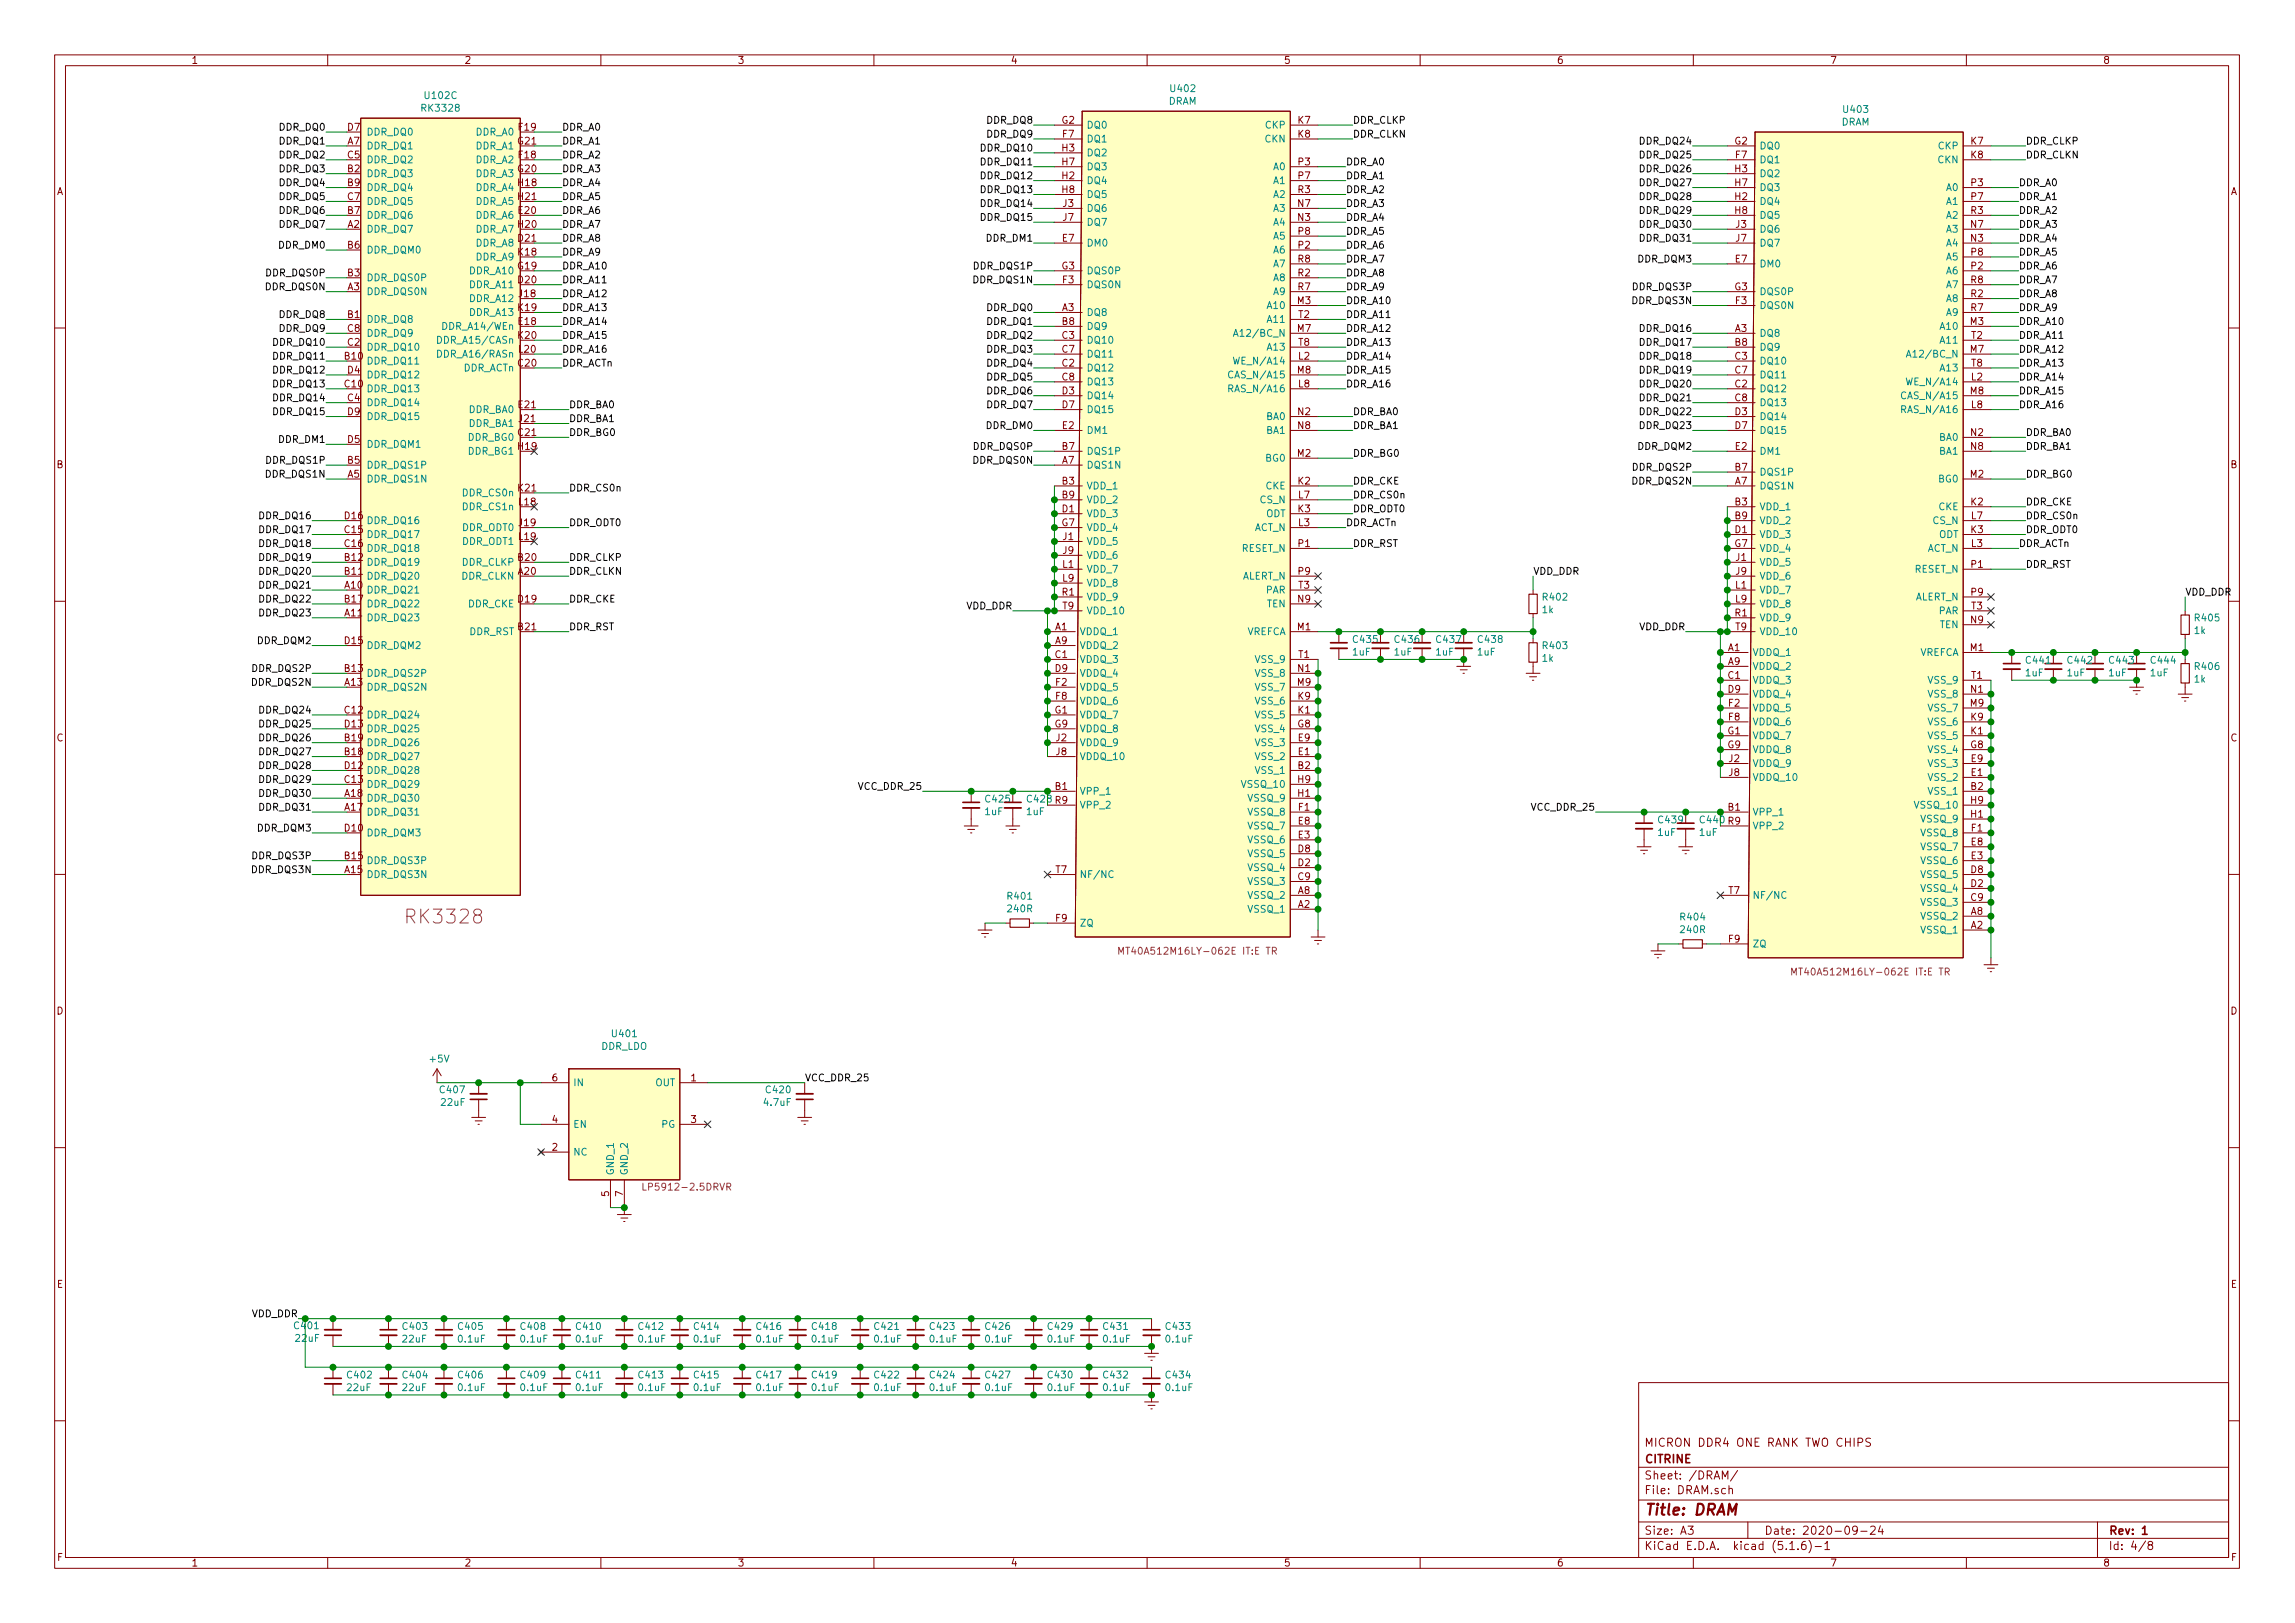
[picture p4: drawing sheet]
<svg xmlns="http://www.w3.org/2000/svg" width="420mm" height="297mm" viewBox="0 0 420 297" stroke-linecap="round" stroke-linejoin="round" font-family="sans-serif">
<defs><g id="words">
<text font-size="3.5" fill="#840084" x="74.8" y="169">RK3328</text>
<text font-size="2.8" fill="#840000" x="301" y="277.3">Title: DRAM</text>
<g font-size="2.1" fill="#840000">
<text x="301" y="267.8">CITRINE</text>
<text x="301" y="264.8">MICRON DDR4 ONE RANK TWO CHIPS</text>
<text x="301" y="273.5">File: DRAM.sch</text>
<text x="301" y="270.8">Sheet: /DRAM/</text>
<text x="301" y="280.9">Size: A3</text>
<text x="323" y="280.9">Date: 2020-09-24</text>
<text x="386" y="280.9">Rev: 1</text>
<text x="301" y="283.7">KiCad E.D.A. kicad (5.1.6)-1</text>
<text x="386" y="283.7">Id: 4/8</text>
</g>
<g font-size="1.8" fill="#840000">
<text x="35" y="11.7">1</text>
<text x="85" y="11.7">2</text>
<text x="135" y="11.7">3</text>
<text x="185" y="11.7">4</text>
<text x="235" y="11.7">5</text>
<text x="285" y="11.7">6</text>
<text x="335" y="11.7">7</text>
<text x="385" y="11.7">8</text>
<text x="63.7" y="23.9">D7</text>
<text x="95" y="23.9">F19</text>
<text x="194.4" y="22.6">G2</text>
<text x="237.6" y="22.6">K7</text>
<text x="63.7" y="26.5">A7</text>
<text x="63.7" y="29">C5</text>
<text x="94.8" y="26.5">G21</text>
<text x="95" y="29">F18</text>
<text x="194.5" y="27.7">H3</text>
<text x="194.6" y="25.2">F7</text>
<text x="237.6" y="25.2">K8</text>
<text x="317.6" y="26.5">G2</text>
<text x="317.8" y="29">F7</text>
<text x="360.8" y="26.5">K7</text>
<text x="360.8" y="29">K8</text>
<text x="10.4" y="35.7">A</text>
<text x="63.7" y="31.5">B2</text>
<text x="63.7" y="34.1">B9</text>
<text x="94.8" y="31.5">G20</text>
<text x="94.9" y="34.1">H18</text>
<text x="194.5" y="32.8">H2</text>
<text x="194.5" y="30.3">H7</text>
<text x="194.5" y="35.3">H8</text>
<text x="237.6" y="35.3">R3</text>
<text x="237.7" y="30.3">P3</text>
<text x="237.7" y="32.8">P7</text>
<text x="317.7" y="31.5">H3</text>
<text x="317.7" y="34.1">H7</text>
<text x="360.9" y="34.1">P3</text>
<text x="408.4" y="35.7">A</text>
<text x="63.7" y="41.7">A2</text>
<text x="63.7" y="39.2">B7</text>
<text x="63.7" y="36.6">C7</text>
<text x="94.9" y="41.7">H20</text>
<text x="94.9" y="36.6">H21</text>
<text x="94.9" y="39.2">E20</text>
<text x="194.6" y="37.9">J3</text>
<text x="194.6" y="40.4">J7</text>
<text x="237.6" y="40.4">N3</text>
<text x="237.6" y="37.9">N7</text>
<text x="317.7" y="36.6">H2</text>
<text x="317.7" y="39.2">H8</text>
<text x="317.8" y="41.7">J3</text>
<text x="360.8" y="41.7">N7</text>
<text x="360.8" y="39.2">R3</text>
<text x="360.9" y="36.6">P7</text>
<text x="63.7" y="45.5">B6</text>
<text x="94.9" y="44.2">D21</text>
<text x="94.9" y="46.8">K18</text>
<text x="194.5" y="44.2">E7</text>
<text x="237.7" y="45.5">P2</text>
<text x="237.7" y="43">P8</text>
<text x="317.8" y="44.2">J7</text>
<text x="360.8" y="44.2">N3</text>
<text x="360.9" y="46.8">P8</text>
<text x="63.7" y="53.1">A3</text>
<text x="63.7" y="50.6">B3</text>
<text x="94.8" y="49.3">G19</text>
<text x="94.9" y="51.9">D20</text>
<text x="194.4" y="49.3">G3</text>
<text x="194.6" y="51.9">F3</text>
<text x="237.6" y="50.6">R2</text>
<text x="237.6" y="53.1">R7</text>
<text x="237.6" y="48">R8</text>
<text x="317.6" y="53.1">G3</text>
<text x="317.7" y="48">E7</text>
<text x="360.8" y="51.9">R8</text>
<text x="360.9" y="49.3">P2</text>
<text x="63.7" y="58.2">B1</text>
<text x="94.9" y="56.9">K19</text>
<text x="94.9" y="59.5">E18</text>
<text x="95" y="54.4">J18</text>
<text x="194.5" y="56.9">A3</text>
<text x="194.5" y="59.5">B8</text>
<text x="237.5" y="55.7">M3</text>
<text x="237.7" y="58.2">T2</text>
<text x="317.8" y="55.7">F3</text>
<text x="360.7" y="59.5">M3</text>
<text x="360.8" y="54.4">R2</text>
<text x="360.8" y="56.9">R7</text>
<text x="63.1" y="65.8">B10</text>
<text x="63.7" y="63.3">C2</text>
<text x="63.7" y="60.7">C8</text>
<text x="94.9" y="62">K20</text>
<text x="95" y="64.6">L20</text>
<text x="194.5" y="62">C3</text>
<text x="194.5" y="64.6">C7</text>
<text x="237.5" y="60.7">M7</text>
<text x="237.7" y="65.8">L2</text>
<text x="237.7" y="63.3">T8</text>
<text x="317.7" y="60.7">A3</text>
<text x="317.7" y="63.3">B8</text>
<text x="317.7" y="65.8">C3</text>
<text x="360.7" y="64.6">M7</text>
<text x="360.9" y="62">T2</text>
<text x="63.1" y="70.9">C10</text>
<text x="63.7" y="68.4">D4</text>
<text x="94.9" y="67.1">C20</text>
<text x="194.5" y="67.1">C2</text>
<text x="194.5" y="69.6">C8</text>
<text x="237.5" y="68.4">M8</text>
<text x="237.7" y="70.9">L8</text>
<text x="317.7" y="70.9">C2</text>
<text x="317.7" y="68.4">C7</text>
<text x="360.9" y="69.6">L2</text>
<text x="360.9" y="67.1">T8</text>
<text x="63.7" y="73.4">C4</text>
<text x="63.7" y="76">D9</text>
<text x="94.9" y="74.7">E21</text>
<text x="95" y="77.3">J21</text>
<text x="194.5" y="72.2">D3</text>
<text x="194.5" y="74.7">D7</text>
<text x="237.6" y="76">N2</text>
<text x="317.7" y="73.4">C8</text>
<text x="317.7" y="76">D3</text>
<text x="360.7" y="72.2">M8</text>
<text x="360.9" y="74.7">L8</text>
<text x="63.7" y="81.1">D5</text>
<text x="94.9" y="79.8">C21</text>
<text x="94.9" y="82.3">H19</text>
<text x="194.5" y="82.3">B7</text>
<text x="194.5" y="78.5">E2</text>
<text x="237.5" y="83.6">M2</text>
<text x="237.6" y="78.5">N8</text>
<text x="317.7" y="78.5">D7</text>
<text x="317.7" y="82.3">E2</text>
<text x="360.8" y="79.8">N2</text>
<text x="360.8" y="82.3">N8</text>
<text x="10.4" y="85.7">B</text>
<text x="63.7" y="87.4">A5</text>
<text x="63.7" y="84.9">B5</text>
<text x="94.9" y="90">K21</text>
<text x="194.5" y="84.9">A7</text>
<text x="194.5" y="88.7">B3</text>
<text x="237.6" y="88.7">K2</text>
<text x="317.7" y="88.7">A7</text>
<text x="317.7" y="86.1">B7</text>
<text x="360.7" y="87.4">M2</text>
<text x="408.4" y="85.7">B</text>
<text x="63.1" y="95">D16</text>
<text x="95" y="92.5">L18</text>
<text x="194.5" y="91.2">B9</text>
<text x="194.5" y="93.8">D1</text>
<text x="237.6" y="93.8">K3</text>
<text x="237.7" y="91.2">L7</text>
<text x="317.7" y="92.5">B3</text>
<text x="317.7" y="95">B9</text>
<text x="360.8" y="92.5">K2</text>
<text x="360.9" y="95">L7</text>
<text x="63.1" y="97.6">C15</text>
<text x="63.1" y="100.1">C16</text>
<text x="95" y="98.8">L19</text>
<text x="95" y="96.3">J19</text>
<text x="194.4" y="96.3">G7</text>
<text x="194.6" y="98.8">J1</text>
<text x="194.6" y="101.4">J9</text>
<text x="237.7" y="100.1">P1</text>
<text x="237.7" y="96.3">L3</text>
<text x="317.6" y="100.1">G7</text>
<text x="317.7" y="97.6">D1</text>
<text x="360.8" y="97.6">K3</text>
<text x="360.9" y="100.1">L3</text>
<text x="63.1" y="107.7">A10</text>
<text x="63.1" y="105.2">B11</text>
<text x="63.1" y="102.7">B12</text>
<text x="94.9" y="105.2">A20</text>
<text x="94.9" y="102.7">B20</text>
<text x="194.6" y="103.9">L1</text>
<text x="194.6" y="106.5">L9</text>
<text x="237.7" y="105.2">P9</text>
<text x="237.7" y="107.7">T3</text>
<text x="317.8" y="107.7">L1</text>
<text x="317.8" y="102.7">J1</text>
<text x="317.8" y="105.2">J9</text>
<text x="360.9" y="103.9">P1</text>
<text x="63.1" y="112.8">A11</text>
<text x="63.1" y="110.3">B17</text>
<text x="94.9" y="110.3">D19</text>
<text x="194.5" y="109">R1</text>
<text x="194.6" y="111.5">T9</text>
<text x="237.6" y="110.3">N9</text>
<text x="317.7" y="112.8">R1</text>
<text x="317.8" y="110.3">L9</text>
<text x="360.9" y="109">P9</text>
<text x="360.9" y="111.5">T3</text>
<text x="63.1" y="117.9">D15</text>
<text x="94.9" y="115.4">B21</text>
<text x="193.2" y="115.4">A1</text>
<text x="193.2" y="117.9">A9</text>
<text x="237.5" y="115.4">M1</text>
<text x="316.4" y="119.2">A1</text>
<text x="317.8" y="115.4">T9</text>
<text x="360.7" y="119.2">M1</text>
<text x="360.8" y="114.1">N9</text>
<text x="63.1" y="125.5">A13</text>
<text x="63.1" y="123">B13</text>
<text x="193.2" y="120.4">C1</text>
<text x="193.2" y="123">D9</text>
<text x="193.3" y="125.5">F2</text>
<text x="237.5" y="125.5">M9</text>
<text x="237.6" y="123">N1</text>
<text x="237.7" y="120.4">T1</text>
<text x="316.4" y="121.7">A9</text>
<text x="316.4" y="124.2">C1</text>
<text x="360.9" y="124.2">T1</text>
<text x="63.1" y="130.6">C12</text>
<text x="193.1" y="130.6">G1</text>
<text x="193.3" y="128.1">F8</text>
<text x="237.6" y="130.6">K1</text>
<text x="237.6" y="128.1">K9</text>
<text x="316.4" y="126.8">D9</text>
<text x="316.5" y="129.3">F2</text>
<text x="316.5" y="131.9">F8</text>
<text x="360.7" y="129.3">M9</text>
<text x="360.8" y="131.9">K9</text>
<text x="360.8" y="126.8">N1</text>
<text x="10.4" y="135.7">C</text>
<text x="63.1" y="135.7">B19</text>
<text x="63.1" y="133.1">D13</text>
<text x="193.1" y="133.1">G9</text>
<text x="193.3" y="135.7">J2</text>
<text x="237.6" y="133.1">G8</text>
<text x="237.7" y="135.7">E9</text>
<text x="316.3" y="134.4">G1</text>
<text x="316.3" y="136.9">G9</text>
<text x="360.8" y="136.9">G8</text>
<text x="360.8" y="134.4">K1</text>
<text x="408.4" y="135.7">C</text>
<text x="63.1" y="138.2">B18</text>
<text x="63.1" y="143.3">C13</text>
<text x="63.1" y="140.8">D12</text>
<text x="193.3" y="138.2">J8</text>
<text x="237.6" y="140.8">B2</text>
<text x="237.6" y="143.3">H9</text>
<text x="237.7" y="138.2">E1</text>
<text x="316.5" y="139.5">J2</text>
<text x="316.5" y="142">J8</text>
<text x="360.9" y="142">E1</text>
<text x="360.9" y="139.5">E9</text>
<text x="63.1" y="148.4">A17</text>
<text x="63.1" y="145.8">A18</text>
<text x="188.2" y="146.9">C428 R9</text>
<text x="193.2" y="144.6">B1</text>
<text x="237.6" y="145.8">H1</text>
<text x="237.7" y="148.4">F1</text>
<text x="316.4" y="148.4">B1</text>
<text x="360.8" y="144.6">B2</text>
<text x="360.8" y="149.6">H1</text>
<text x="360.8" y="147.1">H9</text>
<text x="63.1" y="152.2">D10</text>
<text x="237.6" y="156">D8</text>
<text x="237.7" y="153.5">E3</text>
<text x="237.7" y="150.9">E8</text>
<text x="311.4" y="150.7">C440 R9</text>
<text x="360.9" y="154.7">E8</text>
<text x="360.9" y="152.2">F1</text>
<text x="63.1" y="159.8">A15</text>
<text x="63.1" y="157.3">B15</text>
<text x="193.3" y="159.8">T7</text>
<text x="237.6" y="161.1">C9</text>
<text x="237.6" y="158.5">D2</text>
<text x="360.8" y="159.8">D8</text>
<text x="360.9" y="157.3">E3</text>
<text x="237.6" y="166.2">A2</text>
<text x="237.6" y="163.6">A8</text>
<text x="316.5" y="163.6">T7</text>
<text x="360.8" y="167.4">A8</text>
<text x="360.8" y="164.9">C9</text>
<text x="360.8" y="162.3">D2</text>
<text x="193.3" y="168.7">F9</text>
<text x="316.5" y="172.5">F9</text>
<text x="360.8" y="170">A2</text>
<text x="10.4" y="185.7">D</text>
<text x="408.4" y="185.7">D</text>
<text x="101.1" y="197.9">6</text>
<text x="126.5" y="197.9">1</text>
<text x="101.1" y="205.5">4</text>
<text x="126.5" y="205.5">3</text>
<text x="101.1" y="210.6">2</text>
<text x="111.5" y="219" transform="rotate(-90 111.5 219)">5</text>
<text x="114" y="219" transform="rotate(-90 114 219)">7</text>
<text x="10.4" y="235.7">E</text>
<text x="408.4" y="235.7">E</text>
<text x="10.5" y="285.7">F</text>
<text x="35" y="286.7">1</text>
<text x="85" y="286.7">2</text>
<text x="135" y="286.7">3</text>
<text x="185" y="286.7">4</text>
<text x="235" y="286.7">5</text>
<text x="285" y="286.7">6</text>
<text x="335" y="286.7">7</text>
<text x="385" y="286.7">8</text>
<text x="408.5" y="285.7">F</text>
</g>
<g font-size="1.8" fill="#008484">
<text x="214.4" y="16.9">U402</text>
<text x="77.4" y="20.4">RK3328</text>
<text x="77.9" y="18.1">U102C</text>
<text x="198.9" y="23.5">DQ0</text>
<text x="213.9" y="19.2">DRAM</text>
<text x="231.7" y="23.5">CKP</text>
<text x="337.1" y="23">DRAM</text>
<text x="337.6" y="20.7">U403</text>
<text x="67.1" y="27.3">DDR_DQ1</text>
<text x="67.1" y="29.9">DDR_DQ2</text>
<text x="67.1" y="24.8">DDR_DQ0</text>
<text x="87.1" y="29.9">DDR_A2</text>
<text x="87.1" y="24.8">DDR_A0</text>
<text x="87.1" y="27.3">DDR_A1</text>
<text x="198.9" y="26.1">DQ1</text>
<text x="198.9" y="28.6">DQ2</text>
<text x="231.6" y="26.1">CKN</text>
<text x="322.1" y="29.9">DQ1</text>
<text x="322.1" y="27.3">DQ0</text>
<text x="354.8" y="29.9">CKN</text>
<text x="354.9" y="27.3">CKP</text>
<text x="67.1" y="32.4">DDR_DQ3</text>
<text x="67.1" y="35">DDR_DQ4</text>
<text x="87.1" y="32.4">DDR_A3</text>
<text x="87.1" y="35">DDR_A4</text>
<text x="198.9" y="33.7">DQ4</text>
<text x="198.9" y="31.2">DQ3</text>
<text x="233.2" y="31.2">A0</text>
<text x="233.2" y="33.7">A1</text>
<text x="322.1" y="32.4">DQ2</text>
<text x="322.1" y="35">DQ3</text>
<text x="356.4" y="35">A0</text>
<text x="67.1" y="40">DDR_DQ6</text>
<text x="67.1" y="37.5">DDR_DQ5</text>
<text x="87.1" y="40">DDR_A6</text>
<text x="87.1" y="37.5">DDR_A5</text>
<text x="198.9" y="36.2">DQ5</text>
<text x="198.9" y="38.8">DQ6</text>
<text x="198.9" y="41.3">DQ7</text>
<text x="233.2" y="41.3">A4</text>
<text x="233.2" y="38.8">A3</text>
<text x="233.2" y="36.2">A2</text>
<text x="322.1" y="37.5">DQ4</text>
<text x="322.1" y="40">DQ5</text>
<text x="356.4" y="37.5">A1</text>
<text x="356.4" y="40">A2</text>
<text x="67.1" y="42.6">DDR_DQ7</text>
<text x="67.1" y="46.4">DDR_DQM0</text>
<text x="87.1" y="45.1">DDR_A8</text>
<text x="87.1" y="42.6">DDR_A7</text>
<text x="87.1" y="47.7">DDR_A9</text>
<text x="198.9" y="45.1">DM0</text>
<text x="233.2" y="46.4">A6</text>
<text x="233.2" y="43.9">A5</text>
<text x="322.1" y="42.6">DQ6</text>
<text x="322.1" y="45.1">DQ7</text>
<text x="356.4" y="45.1">A4</text>
<text x="356.4" y="42.6">A3</text>
<text x="356.4" y="47.7">A5</text>
<text x="67.1" y="51.5">DDR_DQS0P</text>
<text x="86.2" y="52.7">DDR_A11</text>
<text x="86.2" y="50.2">DDR_A10</text>
<text x="198.9" y="52.7">DQS0N</text>
<text x="198.9" y="50.2">DQS0P</text>
<text x="233.2" y="51.5">A8</text>
<text x="233.2" y="48.9">A7</text>
<text x="322.1" y="48.9">DM0</text>
<text x="356.4" y="50.2">A6</text>
<text x="356.4" y="52.7">A7</text>
<text x="67.1" y="54">DDR_DQS0N</text>
<text x="67.1" y="59.1">DDR_DQ8</text>
<text x="86.2" y="55.3">DDR_A12</text>
<text x="86.2" y="57.8">DDR_A13</text>
<text x="198.9" y="57.8">DQ8</text>
<text x="232.2" y="56.6">A10</text>
<text x="232.2" y="59.1">A11</text>
<text x="233.2" y="54">A9</text>
<text x="322.1" y="56.6">DQS0N</text>
<text x="322.1" y="54">DQS0P</text>
<text x="356.4" y="55.3">A8</text>
<text x="356.4" y="57.8">A9</text>
<text x="67.1" y="64.2">DDR_DQ10</text>
<text x="67.1" y="61.6">DDR_DQ9</text>
<text x="80.9" y="62.9">DDR_A15/CASn</text>
<text x="80.9" y="65.4">DDR_A16/RASn</text>
<text x="81.8" y="60.4">DDR_A14/WEn</text>
<text x="198.9" y="60.4">DQ9</text>
<text x="198.9" y="62.9">DQ10</text>
<text x="198.9" y="65.4">DQ11</text>
<text x="226.9" y="61.6">A12/BC_N</text>
<text x="232.2" y="64.2">A13</text>
<text x="322.1" y="61.6">DQ8</text>
<text x="322.1" y="64.2">DQ9</text>
<text x="350.1" y="65.4">A12/BC_N</text>
<text x="355.4" y="60.4">A10</text>
<text x="355.4" y="62.9">A11</text>
<text x="67.1" y="66.7">DDR_DQ11</text>
<text x="67.1" y="71.8">DDR_DQ13</text>
<text x="67.1" y="69.3">DDR_DQ12</text>
<text x="84.7" y="68">DDR_ACTn</text>
<text x="198.9" y="68">DQ12</text>
<text x="198.9" y="70.5">DQ13</text>
<text x="225.7" y="71.8">RAS_N/A16</text>
<text x="225.7" y="69.3">CAS_N/A15</text>
<text x="226.6" y="66.7">WE_N/A14</text>
<text x="322.1" y="71.8">DQ12</text>
<text x="322.1" y="66.7">DQ10</text>
<text x="322.1" y="69.3">DQ11</text>
<text x="349.8" y="70.5">WE_N/A14</text>
<text x="355.4" y="68">A13</text>
<text x="67.1" y="74.3">DDR_DQ14</text>
<text x="67.1" y="76.9">DDR_DQ15</text>
<text x="85.9" y="75.6">DDR_BA0</text>
<text x="198.9" y="73.1">DQ14</text>
<text x="198.9" y="75.6">DQ15</text>
<text x="231.9" y="76.9">BA0</text>
<text x="322.1" y="74.3">DQ13</text>
<text x="322.1" y="76.9">DQ14</text>
<text x="348.9" y="75.6">RAS_N/A16</text>
<text x="348.9" y="73.1">CAS_N/A15</text>
<text x="67.1" y="82">DDR_DQM1</text>
<text x="85.8" y="80.7">DDR_BG0</text>
<text x="85.8" y="83.2">DDR_BG1</text>
<text x="85.9" y="78.1">DDR_BA1</text>
<text x="198.9" y="83.2">DQS1P</text>
<text x="198.9" y="79.4">DM1</text>
<text x="231.9" y="79.4">BA1</text>
<text x="322.1" y="79.4">DQ15</text>
<text x="322.1" y="83.2">DM1</text>
<text x="355.1" y="80.7">BA0</text>
<text x="355.1" y="83.2">BA1</text>
<text x="67.1" y="88.3">DDR_DQS1N</text>
<text x="67.1" y="85.8">DDR_DQS1P</text>
<text x="198.9" y="85.8">DQS1N</text>
<text x="198.9" y="89.6">VDD_1</text>
<text x="231.7" y="89.6">CKE</text>
<text x="231.8" y="84.5">BG0</text>
<text x="322.1" y="89.6">DQS1N</text>
<text x="322.1" y="87">DQS1P</text>
<text x="355" y="88.3">BG0</text>
<text x="67.1" y="95.9">DDR_DQ16</text>
<text x="84.9" y="90.8">DDR_CS0n</text>
<text x="84.9" y="93.4">DDR_CS1n</text>
<text x="198.9" y="92.1">VDD_2</text>
<text x="198.9" y="94.7">VDD_3</text>
<text x="230.7" y="92.1">CS_N</text>
<text x="231.7" y="94.7">ODT</text>
<text x="322.1" y="93.4">VDD_1</text>
<text x="322.1" y="95.9">VDD_2</text>
<text x="353.9" y="95.9">CS_N</text>
<text x="354.9" y="93.4">CKE</text>
<text x="67.1" y="98.5">DDR_DQ17</text>
<text x="67.1" y="101">DDR_DQ18</text>
<text x="84.7" y="97.2">DDR_ODT0</text>
<text x="84.7" y="99.7">DDR_ODT1</text>
<text x="198.9" y="97.2">VDD_4</text>
<text x="198.9" y="99.7">VDD_5</text>
<text x="227.3" y="101">RESET_N</text>
<text x="229.6" y="97.2">ACT_N</text>
<text x="322.1" y="98.5">VDD_3</text>
<text x="322.1" y="101">VDD_4</text>
<text x="352.8" y="101">ACT_N</text>
<text x="354.9" y="98.5">ODT</text>
<text x="67.1" y="106.1">DDR_DQ20</text>
<text x="67.1" y="103.5">DDR_DQ19</text>
<text x="84.5" y="106.1">DDR_CLKN</text>
<text x="84.6" y="103.5">DDR_CLKP</text>
<text x="198.9" y="102.3">VDD_6</text>
<text x="198.9" y="104.8">VDD_7</text>
<text x="198.9" y="107.4">VDD_8</text>
<text x="227.3" y="106.1">ALERT_N</text>
<text x="322.1" y="103.5">VDD_5</text>
<text x="322.1" y="106.1">VDD_6</text>
<text x="350.5" y="104.8">RESET_N</text>
<text x="67.1" y="108.6">DDR_DQ21</text>
<text x="67.1" y="113.7">DDR_DQ23</text>
<text x="67.1" y="111.2">DDR_DQ22</text>
<text x="85.7" y="111.2">DDR_CKE</text>
<text x="198.9" y="109.9">VDD_9</text>
<text x="198.9" y="112.4">VDD_10</text>
<text x="231.7" y="108.6">PAR</text>
<text x="231.9" y="111.2">TEN</text>
<text x="282.4" y="112.2">1k</text>
<text x="282.6" y="109.9">R402</text>
<text x="322.1" y="108.6">VDD_7</text>
<text x="322.1" y="111.2">VDD_8</text>
<text x="322.1" y="113.7">VDD_9</text>
<text x="350.5" y="109.9">ALERT_N</text>
<text x="354.9" y="112.4">PAR</text>
<text x="402" y="113.7">R405</text>
<text x="67.1" y="118.8">DDR_DQM2</text>
<text x="85.9" y="116.2">DDR_RST</text>
<text x="197.6" y="116.2">VDDQ_1</text>
<text x="197.6" y="118.8">VDDQ_2</text>
<text x="228.2" y="116.2">VREFCA</text>
<text x="247.7" y="120">1uF</text>
<text x="247.9" y="117.7">C435</text>
<text x="255.3" y="120">1uF</text>
<text x="255.5" y="117.7">C436</text>
<text x="262.9" y="120">1uF</text>
<text x="263.1" y="117.7">C437</text>
<text x="270.5" y="120">1uF</text>
<text x="270.7" y="117.7">C438</text>
<text x="282.6" y="118.8">R403</text>
<text x="322.1" y="116.2">VDD_10</text>
<text x="355.1" y="115">TEN</text>
<text x="401.8" y="116">1k</text>
<text x="67.1" y="123.9">DDR_DQS2P</text>
<text x="197.6" y="121.3">VDDQ_3</text>
<text x="197.6" y="123.9">VDDQ_4</text>
<text x="229.9" y="123.9">VSS_8</text>
<text x="229.9" y="121.3">VSS_9</text>
<text x="282.4" y="121.1">1k</text>
<text x="320.8" y="120.1">VDDQ_1</text>
<text x="320.8" y="122.6">VDDQ_2</text>
<text x="320.8" y="125.1">VDDQ_3</text>
<text x="351.4" y="120.1">VREFCA</text>
<text x="353.1" y="125.1">VSS_9</text>
<text x="370.9" y="123.8">1uF</text>
<text x="371" y="121.5">C441</text>
<text x="378.5" y="123.8">1uF</text>
<text x="378.7" y="121.5">C442</text>
<text x="386.1" y="123.8">1uF</text>
<text x="386.3" y="121.5">C443</text>
<text x="393.7" y="123.8">1uF</text>
<text x="393.9" y="121.5">C444</text>
<text x="401.8" y="124.9">1k</text>
<text x="402" y="122.6">R406</text>
<text x="67.1" y="126.4">DDR_DQS2N</text>
<text x="67.1" y="131.5">DDR_DQ24</text>
<text x="197.6" y="126.4">VDDQ_5</text>
<text x="197.6" y="128.9">VDDQ_6</text>
<text x="197.6" y="131.5">VDDQ_7</text>
<text x="229.9" y="131.5">VSS_5</text>
<text x="229.9" y="128.9">VSS_6</text>
<text x="229.9" y="126.4">VSS_7</text>
<text x="320.8" y="127.7">VDDQ_4</text>
<text x="320.8" y="130.2">VDDQ_5</text>
<text x="353.1" y="130.2">VSS_7</text>
<text x="353.1" y="127.7">VSS_8</text>
<text x="67.1" y="136.6">DDR_DQ26</text>
<text x="67.1" y="134">DDR_DQ25</text>
<text x="197.6" y="134">VDDQ_8</text>
<text x="197.6" y="136.6">VDDQ_9</text>
<text x="229.9" y="136.6">VSS_3</text>
<text x="229.9" y="134">VSS_4</text>
<text x="320.8" y="132.8">VDDQ_6</text>
<text x="320.8" y="135.3">VDDQ_7</text>
<text x="320.8" y="137.8">VDDQ_8</text>
<text x="353.1" y="137.8">VSS_4</text>
<text x="353.1" y="135.3">VSS_5</text>
<text x="353.1" y="132.8">VSS_6</text>
<text x="67.1" y="139.1">DDR_DQ27</text>
<text x="67.1" y="141.6">DDR_DQ28</text>
<text x="197.6" y="139.1">VDDQ_10</text>
<text x="229.9" y="141.6">VSS_1</text>
<text x="229.9" y="139.1">VSS_2</text>
<text x="320.8" y="140.4">VDDQ_9</text>
<text x="320.8" y="142.9">VDDQ_10</text>
<text x="353.1" y="142.9">VSS_2</text>
<text x="353.1" y="140.4">VSS_3</text>
<text x="67.1" y="149.3">DDR_DQ31</text>
<text x="67.1" y="146.7">DDR_DQ30</text>
<text x="67.1" y="144.2">DDR_DQ29</text>
<text x="180.4" y="149.2">1uF</text>
<text x="180.5" y="146.9">C425</text>
<text x="188" y="149.2">1uF</text>
<text x="197.6" y="145.5">VPP_1</text>
<text x="197.6" y="148">VPP_2</text>
<text x="227.6" y="144.2">VSSQ_10</text>
<text x="228.6" y="149.3">VSSQ_8</text>
<text x="228.6" y="146.7">VSSQ_9</text>
<text x="320.8" y="149.3">VPP_1</text>
<text x="350.8" y="148">VSSQ_10</text>
<text x="353.1" y="145.5">VSS_1</text>
<text x="67.1" y="153.1">DDR_DQM3</text>
<text x="228.6" y="154.3">VSSQ_6</text>
<text x="228.6" y="151.8">VSSQ_7</text>
<text x="303.6" y="153">1uF</text>
<text x="303.7" y="150.7">C439</text>
<text x="311.2" y="153">1uF</text>
<text x="320.8" y="151.8">VPP_2</text>
<text x="351.8" y="155.6">VSSQ_7</text>
<text x="351.8" y="153.1">VSSQ_8</text>
<text x="351.8" y="150.5">VSSQ_9</text>
<text x="67.1" y="160.7">DDR_DQS3N</text>
<text x="67.1" y="158.2">DDR_DQS3P</text>
<text x="197.6" y="160.7">NF/NC</text>
<text x="228.6" y="162">VSSQ_3</text>
<text x="228.6" y="159.4">VSSQ_4</text>
<text x="228.6" y="156.9">VSSQ_5</text>
<text x="351.8" y="160.7">VSSQ_5</text>
<text x="351.8" y="158.2">VSSQ_6</text>
<text x="184.6" y="164.7">R401</text>
<text x="184.6" y="167">240R</text>
<text x="228.6" y="167">VSSQ_1</text>
<text x="228.6" y="164.5">VSSQ_2</text>
<text x="320.8" y="164.5">NF/NC</text>
<text x="351.8" y="165.8">VSSQ_3</text>
<text x="351.8" y="163.2">VSSQ_4</text>
<text x="197.6" y="169.6">ZQ</text>
<text x="307.8" y="168.5">R404</text>
<text x="307.8" y="170.8">240R</text>
<text x="320.8" y="173.4">ZQ</text>
<text x="351.8" y="170.9">VSSQ_1</text>
<text x="351.8" y="168.3">VSSQ_2</text>
<text x="112.2" y="189.8">U401</text>
<text x="78.8" y="194.4">+5V</text>
<text x="110" y="192.1">DDR_LDO</text>
<text x="80.7" y="200.1">C407</text>
<text x="80.8" y="202.4">22uF</text>
<text x="104.9" y="198.8">IN</text>
<text x="120" y="198.8">OUT</text>
<text x="140" y="202.4">4.7uF</text>
<text x="140.4" y="200.1">C420</text>
<text x="104.9" y="206.4">EN</text>
<text x="121.1" y="206.4">PG</text>
<text x="104.9" y="211.5">NC</text>
<text x="112.4" y="215.2" transform="rotate(-90 112.4 215.2)">GND_1</text>
<text x="114.9" y="215.2" transform="rotate(-90 114.9 215.2)">GND_2</text>
<text x="54" y="243.3">C401</text>
<text x="54.2" y="245.6">22uF</text>
<text x="73.8" y="245.7">22uF</text>
<text x="73.9" y="243.4">C403</text>
<text x="84" y="245.7">0.1uF</text>
<text x="84" y="243.4">C405</text>
<text x="95.4" y="245.7">0.1uF</text>
<text x="95.5" y="243.4">C408</text>
<text x="105.6" y="245.7">0.1uF</text>
<text x="105.6" y="243.4">C410</text>
<text x="117" y="245.7">0.1uF</text>
<text x="117" y="243.4">C412</text>
<text x="127.2" y="245.7">0.1uF</text>
<text x="127.2" y="243.4">C414</text>
<text x="138.6" y="245.7">0.1uF</text>
<text x="138.6" y="243.4">C416</text>
<text x="148.8" y="245.7">0.1uF</text>
<text x="148.8" y="243.4">C418</text>
<text x="160.2" y="245.7">0.1uF</text>
<text x="160.2" y="243.4">C421</text>
<text x="170.4" y="245.7">0.1uF</text>
<text x="170.4" y="243.4">C423</text>
<text x="180.5" y="245.7">0.1uF</text>
<text x="180.5" y="243.4">C426</text>
<text x="191.9" y="245.7">0.1uF</text>
<text x="192" y="243.4">C429</text>
<text x="202.1" y="245.7">0.1uF</text>
<text x="202.1" y="243.4">C431</text>
<text x="213.5" y="245.7">0.1uF</text>
<text x="213.6" y="243.4">C433</text>
<text x="63.6" y="254.6">22uF</text>
<text x="63.7" y="252.3">C402</text>
<text x="73.8" y="254.6">22uF</text>
<text x="73.9" y="252.3">C404</text>
<text x="84" y="254.6">0.1uF</text>
<text x="84" y="252.3">C406</text>
<text x="95.4" y="254.6">0.1uF</text>
<text x="95.5" y="252.3">C409</text>
<text x="105.6" y="254.6">0.1uF</text>
<text x="105.6" y="252.3">C411</text>
<text x="117" y="254.6">0.1uF</text>
<text x="117" y="252.3">C413</text>
<text x="127.2" y="254.6">0.1uF</text>
<text x="127.2" y="252.3">C415</text>
<text x="138.6" y="254.6">0.1uF</text>
<text x="138.6" y="252.3">C417</text>
<text x="148.8" y="254.6">0.1uF</text>
<text x="148.8" y="252.3">C419</text>
<text x="160.2" y="254.6">0.1uF</text>
<text x="160.2" y="252.3">C422</text>
<text x="170.4" y="254.6">0.1uF</text>
<text x="170.4" y="252.3">C424</text>
<text x="180.5" y="254.6">0.1uF</text>
<text x="180.5" y="252.3">C427</text>
<text x="191.9" y="254.6">0.1uF</text>
<text x="192" y="252.3">C430</text>
<text x="202.1" y="254.6">0.1uF</text>
<text x="202.1" y="252.3">C432</text>
<text x="213.5" y="254.6">0.1uF</text>
<text x="213.6" y="252.3">C434</text>
</g>
<g font-size="1.8">
<text x="51.2" y="23.9">DDR_DQ0</text>
<text x="102.9" y="23.9">DDR_A0</text>
<text x="180.8" y="22.6">DDR_DQ8</text>
<text x="247.6" y="22.6">DDR_CLKP</text>
<text x="51.2" y="26.5">DDR_DQ1</text>
<text x="51.2" y="29">DDR_DQ2</text>
<text x="102.9" y="29">DDR_A2</text>
<text x="102.9" y="26.5">DDR_A1</text>
<text x="179.8" y="27.7">DDR_DQ10</text>
<text x="180.8" y="25.2">DDR_DQ9</text>
<text x="247.6" y="25.2">DDR_CLKN</text>
<text x="300.5" y="29">DDR_DQ25</text>
<text x="300.5" y="26.5">DDR_DQ24</text>
<text x="370.8" y="29">DDR_CLKN</text>
<text x="370.8" y="26.5">DDR_CLKP</text>
<text x="51.2" y="31.5">DDR_DQ3</text>
<text x="51.2" y="34.1">DDR_DQ4</text>
<text x="102.9" y="31.5">DDR_A3</text>
<text x="102.9" y="34.1">DDR_A4</text>
<text x="179.8" y="30.3">DDR_DQ11</text>
<text x="179.8" y="32.8">DDR_DQ12</text>
<text x="179.8" y="35.3">DDR_DQ13</text>
<text x="246.4" y="35.3">DDR_A2</text>
<text x="246.4" y="32.8">DDR_A1</text>
<text x="246.4" y="30.3">DDR_A0</text>
<text x="300.5" y="34.1">DDR_DQ27</text>
<text x="300.5" y="31.5">DDR_DQ26</text>
<text x="369.6" y="34.1">DDR_A0</text>
<text x="51.2" y="36.6">DDR_DQ5</text>
<text x="51.2" y="39.2">DDR_DQ6</text>
<text x="51.2" y="41.7">DDR_DQ7</text>
<text x="102.9" y="41.7">DDR_A7</text>
<text x="102.9" y="39.2">DDR_A6</text>
<text x="102.9" y="36.6">DDR_A5</text>
<text x="179.8" y="37.9">DDR_DQ14</text>
<text x="179.8" y="40.4">DDR_DQ15</text>
<text x="246.4" y="40.4">DDR_A4</text>
<text x="246.4" y="37.9">DDR_A3</text>
<text x="300.5" y="36.6">DDR_DQ28</text>
<text x="300.5" y="39.2">DDR_DQ29</text>
<text x="300.5" y="41.7">DDR_DQ30</text>
<text x="369.6" y="41.7">DDR_A3</text>
<text x="369.6" y="39.2">DDR_A2</text>
<text x="369.6" y="36.6">DDR_A1</text>
<text x="51.1" y="45.5">DDR_DM0</text>
<text x="102.9" y="44.2">DDR_A8</text>
<text x="102.9" y="46.8">DDR_A9</text>
<text x="180.7" y="44.2">DDR_DM1</text>
<text x="246.4" y="45.5">DDR_A6</text>
<text x="246.4" y="43">DDR_A5</text>
<text x="300.5" y="44.2">DDR_DQ31</text>
<text x="369.6" y="46.8">DDR_A5</text>
<text x="369.6" y="44.2">DDR_A4</text>
<text x="48.8" y="53.1">DDR_DQS0N</text>
<text x="48.9" y="50.6">DDR_DQS0P</text>
<text x="102.9" y="49.3">DDR_A10</text>
<text x="102.9" y="51.9">DDR_A11</text>
<text x="178.3" y="51.9">DDR_DQS1N</text>
<text x="178.4" y="49.3">DDR_DQS1P</text>
<text x="246.4" y="48">DDR_A7</text>
<text x="246.4" y="53.1">DDR_A9</text>
<text x="246.4" y="50.6">DDR_A8</text>
<text x="299.1" y="53.1">DDR_DQS3P</text>
<text x="299.9" y="48">DDR_DQM3</text>
<text x="369.6" y="51.9">DDR_A7</text>
<text x="369.6" y="49.3">DDR_A6</text>
<text x="51.2" y="58.2">DDR_DQ8</text>
<text x="102.9" y="56.9">DDR_A13</text>
<text x="102.9" y="54.4">DDR_A12</text>
<text x="102.9" y="59.5">DDR_A14</text>
<text x="180.8" y="56.9">DDR_DQ0</text>
<text x="180.8" y="59.5">DDR_DQ1</text>
<text x="246.4" y="58.2">DDR_A11</text>
<text x="246.4" y="55.7">DDR_A10</text>
<text x="299" y="55.7">DDR_DQS3N</text>
<text x="369.6" y="54.4">DDR_A8</text>
<text x="369.6" y="59.5">DDR_A10</text>
<text x="369.6" y="56.9">DDR_A9</text>
<text x="50.3" y="63.3">DDR_DQ10</text>
<text x="50.3" y="65.8">DDR_DQ11</text>
<text x="51.2" y="60.7">DDR_DQ9</text>
<text x="102.9" y="62">DDR_A15</text>
<text x="102.9" y="64.6">DDR_A16</text>
<text x="180.8" y="62">DDR_DQ2</text>
<text x="180.8" y="64.6">DDR_DQ3</text>
<text x="246.4" y="65.8">DDR_A14</text>
<text x="246.4" y="63.3">DDR_A13</text>
<text x="246.4" y="60.7">DDR_A12</text>
<text x="300.5" y="65.8">DDR_DQ18</text>
<text x="300.5" y="63.3">DDR_DQ17</text>
<text x="300.5" y="60.7">DDR_DQ16</text>
<text x="369.6" y="64.6">DDR_A12</text>
<text x="369.6" y="62">DDR_A11</text>
<text x="50.3" y="68.4">DDR_DQ12</text>
<text x="50.3" y="70.9">DDR_DQ13</text>
<text x="102.9" y="67.1">DDR_ACTn</text>
<text x="180.8" y="67.1">DDR_DQ4</text>
<text x="180.8" y="69.6">DDR_DQ5</text>
<text x="246.4" y="68.4">DDR_A15</text>
<text x="246.4" y="70.9">DDR_A16</text>
<text x="300.5" y="70.9">DDR_DQ20</text>
<text x="300.5" y="68.4">DDR_DQ19</text>
<text x="369.6" y="69.6">DDR_A14</text>
<text x="369.6" y="67.1">DDR_A13</text>
<text x="50.3" y="73.4">DDR_DQ14</text>
<text x="50.3" y="76">DDR_DQ15</text>
<text x="104.1" y="74.7">DDR_BA0</text>
<text x="104.1" y="77.3">DDR_BA1</text>
<text x="180.8" y="72.2">DDR_DQ6</text>
<text x="180.8" y="74.7">DDR_DQ7</text>
<text x="247.6" y="76">DDR_BA0</text>
<text x="300.5" y="73.4">DDR_DQ21</text>
<text x="300.5" y="76">DDR_DQ22</text>
<text x="369.6" y="74.7">DDR_A16</text>
<text x="369.6" y="72.2">DDR_A15</text>
<text x="51.1" y="81.1">DDR_DM1</text>
<text x="104.1" y="79.8">DDR_BG0</text>
<text x="178.4" y="82.3">DDR_DQS0P</text>
<text x="180.7" y="78.5">DDR_DM0</text>
<text x="247.6" y="83.6">DDR_BG0</text>
<text x="247.6" y="78.5">DDR_BA1</text>
<text x="299.9" y="82.3">DDR_DQM2</text>
<text x="300.5" y="78.5">DDR_DQ23</text>
<text x="370.8" y="82.3">DDR_BA1</text>
<text x="370.8" y="79.8">DDR_BA0</text>
<text x="48.8" y="87.4">DDR_DQS1N</text>
<text x="48.9" y="84.9">DDR_DQS1P</text>
<text x="104.1" y="90">DDR_CS0n</text>
<text x="178.3" y="84.9">DDR_DQS0N</text>
<text x="247.6" y="88.7">DDR_CKE</text>
<text x="299" y="88.7">DDR_DQS2N</text>
<text x="299.1" y="86.1">DDR_DQS2P</text>
<text x="370.8" y="87.4">DDR_BG0</text>
<text x="47.7" y="95">DDR_DQ16</text>
<text x="247.6" y="93.8">DDR_ODT0</text>
<text x="247.6" y="91.2">DDR_CS0n</text>
<text x="370.8" y="92.5">DDR_CKE</text>
<text x="370.8" y="95">DDR_CS0n</text>
<text x="47.7" y="97.6">DDR_DQ17</text>
<text x="47.7" y="100.1">DDR_DQ18</text>
<text x="104.1" y="96.3">DDR_ODT0</text>
<text x="246.4" y="96.3">DDR_ACTn</text>
<text x="247.6" y="100.1">DDR_RST</text>
<text x="369.6" y="100.1">DDR_ACTn</text>
<text x="370.8" y="97.6">DDR_ODT0</text>
<text x="47.7" y="102.7">DDR_DQ19</text>
<text x="47.7" y="105.2">DDR_DQ20</text>
<text x="47.7" y="107.7">DDR_DQ21</text>
<text x="104.1" y="102.7">DDR_CLKP</text>
<text x="104.1" y="105.2">DDR_CLKN</text>
<text x="280.7" y="105.2">VDD_DDR</text>
<text x="370.8" y="103.9">DDR_RST</text>
<text x="47.7" y="110.3">DDR_DQ22</text>
<text x="47.7" y="112.8">DDR_DQ23</text>
<text x="104.1" y="110.3">DDR_CKE</text>
<text x="176.9" y="111.5">VDD_DDR</text>
<text x="400" y="109">VDD_DDR</text>
<text x="47.2" y="117.9">DDR_DQM2</text>
<text x="104.1" y="115.4">DDR_RST</text>
<text x="300.1" y="115.4">VDD_DDR</text>
<text x="46.3" y="125.5">DDR_DQS2N</text>
<text x="46.3" y="123">DDR_DQS2P</text>
<text x="47.7" y="130.6">DDR_DQ24</text>
<text x="47.7" y="133.1">DDR_DQ25</text>
<text x="47.7" y="135.7">DDR_DQ26</text>
<text x="47.7" y="138.2">DDR_DQ27</text>
<text x="47.7" y="140.8">DDR_DQ28</text>
<text x="47.7" y="143.3">DDR_DQ29</text>
<text x="47.7" y="145.8">DDR_DQ30</text>
<text x="47.7" y="148.4">DDR_DQ31</text>
<text x="157.4" y="144.6">VCC_DDR_25</text>
<text x="280.6" y="148.4">VCC_DDR_25</text>
<text x="47.2" y="152.2">DDR_DQM3</text>
<text x="46.3" y="159.8">DDR_DQS3N</text>
<text x="46.3" y="157.3">DDR_DQS3P</text>
<text x="147.3" y="197.9">VCC_DDR_25</text>
<text x="46.1" y="241.1">VDD_DDR</text>
</g>
<g font-size="1.8" fill="#840084">
<text x="206.3" y="174.7">MT40A512M16LY-062E IT:E TR</text>
<text x="329.5" y="178.5">MT40A512M16LY-062E IT:E TR</text>
<text x="118.6" y="217.9">LP5912-2.5DRVR</text>
</g>
</g></defs>
<g fill="none" stroke="#840000" stroke-width=".18">
<path d="M10 10h400v277h-400zM12 12h396v273.1h-396zM60 10v2M110 10v2M160 10v2M210 10v2M260 10v2M310 10v2M360 10v2M66 21.6h29.2v142.3h-29.2zM193 25.4h5.1M193 22.9h5.1"/>
<path d="M193 33.1h5.1M193 28h5.1M193 30.5h5.1M193 35.6h5.1M193 38.1h5.1M198.1 20.4h38.1v151.1h-39.4zM236.2 25.4h5.1M236.2 22.9h5.1M236.2 33.1h5.1M236.2 30.5h5.1M236.2 35.6h5.1M236.2 38.1h5.1"/>
<path d="M316.2 29.2h5.1M316.2 26.7h5.1M316.2 36.9h5.1M316.2 31.8h5.1M316.2 34.3h5.1M316.2 39.4h5.1M321.3 24.2h38.1v151.1h-39.4zM359.4 29.2h5.1M359.4 26.7h5.1M359.4 36.9h5.1M359.4 34.3h5.1M359.4 39.4h5.1"/>
<path d="M193 57.2h5.1M193 59.7h5.1M193 44.5h5.1M193 52.1h5.1M193 49.6h5.1M193 40.7h5.1M236.2 40.7h5.1M236.2 55.9h5.1M236.2 45.8h5.1M236.2 43.2h5.1M236.2 50.8h5.1M236.2 53.4h5.1"/>
<path d="M236.2 48.3h5.1M236.2 58.5h5.1M316.2 44.5h5.1M316.2 55.9h5.1M316.2 53.4h5.1M316.2 48.3h5.1M316.2 41.9h5.1M359.4 57.2h5.1M359.4 59.7h5.1M359.4 44.5h5.1M359.4 52.1h5.1M359.4 49.6h5.1"/>
<path d="M359.4 41.9h5.1M359.4 47h5.1M359.4 54.6h5.1M10 60h2M193 67.3h5.1M193 62.3h5.1M193 64.8h5.1M193 69.9h5.1M193 72.4h5.1M193 75h5.1M193 78.8h5.1M236.2 78.8h5.1"/>
<path d="M236.2 66.1h5.1M236.2 71.2h5.1M236.2 61h5.1M236.2 68.6h5.1M236.2 76.2h5.1M236.2 63.5h5.1M316.2 78.8h5.1M316.2 66.1h5.1M316.2 71.2h5.1M316.2 61h5.1M316.2 68.6h5.1M316.2 76.2h5.1"/>
<path d="M316.2 63.5h5.1M316.2 73.7h5.1M359.4 67.3h5.1M359.4 62.3h5.1M359.4 64.8h5.1M359.4 69.9h5.1M359.4 72.4h5.1M359.4 75h5.1M408 60h2M193 85.1h5.1M193 88.9h5.1M193 82.6h5.1"/>
<path d="M193 91.5h5.1M193 94h5.1M193 96.6h5.1M193 99.1h5.1M236.2 88.9h5.1M236.2 91.5h5.1M236.2 94h5.1M236.2 96.6h5.1M236.2 83.9h5.1M316.2 88.9h5.1M316.2 82.6h5.1M316.2 92.7h5.1"/>
<path d="M316.2 86.4h5.1M316.2 95.3h5.1M316.2 97.8h5.1M359.4 82.6h5.1M359.4 92.7h5.1M359.4 95.3h5.1M359.4 97.8h5.1M359.4 87.7h5.1M359.4 80h5.1M10 110h2M191.8 115.6h5M191.8 118.1h5"/>
<path d="M193 101.6h5.1M193 104.2h5.1M193 106.7h5.1M193 109.3h5.1M193 111.8h5.1M236.2 115.6h5.1M236.2 110.5h5.1M236.2 100.4h5.1M236.2 105.4h5.1M236.2 108h5.1M245.1 115.6v2M245.1 118.7v2"/>
<path d="M252.7 115.6v2M252.7 118.7v2M260.3 115.6v2M260.3 118.7v2M268 115.6v2M268 118.7v3.3M280.7 108v.7M280.7 112.3v.8M280.7 116.9v.7M315 119.4h5M316.2 115.6h5.1M316.2 110.5h5.1"/>
<path d="M316.2 100.4h5.1M316.2 105.4h5.1M316.2 108h5.1M316.2 102.9h5.1M316.2 113.1h5.1M359.4 104.2h5.1M359.4 100.4h5.1M359.4 109.3h5.1M359.4 111.8h5.1M359.4 119.4h5.1M359.4 114.3h5.1M368.3 119.4v2"/>
<path d="M375.9 119.4v2M383.5 119.4v2M391.2 119.4v2M400 111.8v.8M400 116.1v.8M408 110h2M191.8 120.7h5M191.8 123.2h5M191.8 138.5h5M191.8 135.9h5M191.8 125.8h5M191.8 128.3h5"/>
<path d="M191.8 130.8h5M191.8 133.4h5M236.2 120.7h5.1M236.2 123.2h5.1M236.2 138.5h5.1M236.2 135.9h5.1M236.2 125.8h5.1M236.2 128.3h5.1M236.2 130.8h5.1M236.2 133.4h5.1M266.7 122h2.5M267.3 122.6h1.3"/>
<path d="M267.8 123.2h.3M279.4 123.2h2.5M280 123.9h1.3M280.5 124.5h.3M280.7 121.2v2M315 122h5M315 124.5h5M315 127h5M315 139.7h5M315 129.6h5M315 132.1h5M315 134.7h5"/>
<path d="M315 137.2h5M359.4 124.5h5.1M359.4 127h5.1M359.4 139.7h5.1M359.4 129.6h5.1M359.4 132.1h5.1M359.4 134.7h5.1M359.4 137.2h5.1M368.3 122.5v2M375.9 122.5v2M383.5 122.5v2M389.9 125.8h2.5"/>
<path d="M390.5 126.4h1.3M391 127h.3M391.2 122.5v3.3M398.8 127h2.5M399.4 127.7h1.3M399.9 128.3h.3M400 120.7v.7M400 125v2M176.5 151.2h2.6M177.2 151.8h1.2M177.7 152.4h.2M177.8 144.8v2"/>
<path d="M177.8 147.9v3.3M184.1 151.2h2.6M184.8 151.8h1.3M185.3 152.4h.2M185.4 144.8v2M185.4 147.9v3.3M191.8 144.8h5M191.8 147.4h5M236.2 151.2h5.1M236.2 156.2h5.1M236.2 141h5.1M236.2 158.8h5.1"/>
<path d="M236.2 153.7h5.1M236.2 148.6h5.1M236.2 146.1h5.1M236.2 143.5h5.1M299.7 155h2.6M300.4 155.6h1.2M300.9 156.2h.2M301 148.6v2.1M301 151.7v3.3M307.3 155h2.6M308 155.6h1.2M308.5 156.2h.2"/>
<path d="M308.6 148.6v2.1M308.6 151.7v3.3M315 151.2h5M315 148.6h5M315 142.3h5M359.4 152.4h5.1M359.4 155h5.1M359.4 144.8h5.1M359.4 147.4h5.1M359.4 142.3h5.1M359.4 157.5h5.1M359.4 149.9h5.1"/>
<path d="M10 160h2M179.1 170.2h2.5M179.7 170.9h1.3M180.2 171.5h.3M180.3 168.9v1.3M184.1 168.9h.8M188.5 168.9h.7M191.8 160.1h5M191.8 168.9h5M236.2 166.4h5.1M236.2 163.9h5.1M236.2 161.3h5.1"/>
<path d="M240 171.5h2.6M240.7 172.1h1.2M241.2 172.8h.2M241.3 170.2v1.3M302.3 174h2.5M302.9 174.7h1.3M303.4 175.3h.3M303.5 172.8v1.2M307.3 172.8h.8M311.7 172.8h.7M315 172.8h5M315 163.9h5"/>
<path d="M359.4 160.1h5.1M359.4 170.2h5.1M359.4 167.7h5.1M359.4 165.1h5.1M359.4 162.6h5.1M363.2 176.6h2.6M363.9 177.2h1.2M364.4 177.8h.2M364.5 175.3v1.3M408 160h2M80 195.6l-.8 1.3M80 195.6v2.6"/>
<path d="M80 195.6l.8 1.3M87.6 198.2v2M99.1 198.2h5M104.1 195.6h20.4v20.3h-20.4zM124.5 198.2h5M147.3 198.2v2M10 210h2M86.4 204.5h2.5M87 205.1h1.3M87.5 205.8h.3M87.6 201.2v3.3M98.7 210.5l.7 .7"/>
<path d="M99.1 210.9h5M99.1 205.8h5M99.4 210.5l-.7 .7M111.8 215.9v5.1M114.3 215.9v6.4M124.5 205.8h5M146 204.5h2.6M146.7 205.1h1.3M147.2 205.8h.2M147.3 201.2v3.3M408 210h2M113 222.3h2.6"/>
<path d="M113.7 222.9h1.2M114.2 223.6h.2M61 241.3v2.1M61 244.4v2M61 250.2v2.1M61 253.3v2M71.1 241.3v2.1M71.1 244.4v2M71.1 250.2v2.1M71.1 253.3v2M81.3 241.3v2.1M81.3 244.4v2"/>
<path d="M81.3 250.2v2.1M81.3 253.3v2M92.7 241.3v2.1M92.7 244.4v2M92.7 250.2v2.1M92.7 253.3v2M102.9 241.3v2.1M102.9 244.4v2M102.9 250.2v2.1M102.9 253.3v2M114.3 241.3v2.1M114.3 244.4v2"/>
<path d="M114.3 250.2v2.1M114.3 253.3v2M124.5 241.3v2.1M124.5 244.4v2M124.5 250.2v2.1M124.5 253.3v2M135.9 241.3v2.1M135.9 244.4v2M135.9 250.2v2.1M135.9 253.3v2M146 241.3v2.1M146 244.4v2"/>
<path d="M146 250.2v2.1M146 253.3v2M157.5 241.3v2.1M157.5 244.4v2M157.5 250.2v2.1M157.5 253.3v2M167.6 241.3v2.1M167.6 244.4v2M167.6 250.2v2.1M167.6 253.3v2M177.8 241.3v2.1M177.8 244.4v2"/>
<path d="M177.8 250.2v2.1M177.8 253.3v2M189.2 241.3v2.1M189.2 244.4v2M189.2 250.2v2.1M189.2 253.3v2M199.4 241.3v2.1M199.4 244.4v2M199.4 250.2v2.1M199.4 253.3v2M209.5 247.7h2.6M209.5 256.6h2.6"/>
<path d="M210.2 248.3h1.3M210.2 257.2h1.3M210.7 249h.2M210.7 257.8h.2M210.8 241.3v2.1M210.8 244.4v3.3M210.8 250.2v2.1M210.8 253.3v3.3M300 253h108v32.1h-108zM10 260h2M300 278.5h108M300 274.5h108"/>
<path d="M300 268.5h108M309 279.3h1l-.5 .6 .4 .1v.7l-.2 .1-.7-.1M315.3 270.7v-1.5l.5 1.1 .5-1.1v1.5M316.5 272.5l.3-.1 .3 .1 .1 .9M316.5 271.9v1.5M318.1 269.1l-1.3 2M320 278.5v3M340 279.9l-.2 .3h-.5l-.1-.3v-.3l.1-.2 .5-.1 .2 .2a1.19 1.19 0 0 1-.2 1.2l-.5 .1M340.2 264l.7-.1 .1-.2-.1-.3-.2-.2h-.5v1.5M342.4 263.3l-.5-.1-.3 .3 .1 .3 .7 .3v.5a.62 .62 0 0 1-.8 0M342.5 279.5l.2-.2h.3l.3 .2v.2v.2l-.9 .9h.9M344.2 279.2l-.3 1.1h.9"/>
<path d="M344.6 279.8v1M384 278.5v6.6M408 260h2M60 285.1v1.9M110 285.1v1.9M160 285.1v1.9M210 285.1v1.9M260 285.1v1.9M300 281.5h108M310 285.1v1.9M327.7 283.6h.8M329.2 283.5v.1"/>
<path d="M330.5 282.1a.59 .59 0 0 0-.7 .6v.6l.1 .2 .5 .1 .2-.1 .1-.5-.2-.3h-.4l-.3 .3M331.2 281.9a1.71 1.71 0 0 1 0 2.3M332.3 283h1.2M334.1 282.5l.4-.4v1.5M334.1 283.6h.8M340.7 280.2h1.1M360 285.1v1.9M392.8 282l-1.3 2M393.5 282.7l-.3-.3 .3-.3h.3l.3 .3-.1 .2-.6 .2-.2 .2 .1 .5 .2 .1h.3l.3-.3v-.3l-.3-.3"/>
</g>
<g fill="none" stroke="#840000" stroke-width=".3">
<path d="M243.6 117.6h3M251.2 117.6h3.1M258.8 117.6h3.1M266.4 117.6h3.1M366.8 121.4h3M374.4 121.4h3M382 121.4h3.1M389.6 121.4h3.1M176.3 146.8h3M183.9 146.8h3M299.5 150.7h3M307.1 150.7h3"/>
<path d="M86.1 201.2h3.1M145.8 201.2h3M59.4 244.4h3.1M59.4 252.3h3.1M69.6 243.4h3M69.6 252.3h3M79.8 243.4h3M79.8 252.3h3M91.2 243.4h3M91.2 252.3h3M101.3 243.4h3.1M101.3 252.3h3.1"/>
<path d="M112.8 243.4h3M112.8 252.3h3M122.9 243.4h3.1M122.9 252.3h3.1M134.4 243.4h3M134.4 252.3h3M144.5 243.4h3.1M144.5 252.3h3.1M156 243.4h3M156 252.3h3M166.1 243.4h3.1M166.1 252.3h3.1"/>
<path d="M176.3 243.4h3M176.3 252.3h3M187.7 243.4h3.1M187.7 252.3h3.1M197.9 243.4h3M197.9 252.3h3M209.3 243.4h3M209.3 252.3h3M392.2 279.7l.5-.4v1.5M392.2 280.8h.9"/>
</g>
<g fill="none" stroke="#840000" stroke-width=".33">
<path d="M243.6 118.7h3M251.2 118.7h3.1M258.8 118.7h3.1M266.4 118.7h3.1M366.8 122.5h3M374.4 122.5h3M382 122.5h3.1M389.6 122.5h3.1M176.3 147.9h3M183.9 147.9h3M299.5 151.7h3M307.1 151.7h3"/>
<path d="M86.1 200.2h3.1M145.8 200.2h3M59.4 243.4h3.1M59.4 253.3h3.1M69.6 244.4h3M69.6 253.3h3M79.8 244.4h3M79.8 253.3h3M91.2 244.4h3M91.2 253.3h3M101.3 244.4h3.1M101.3 253.3h3.1"/>
<path d="M112.8 244.4h3M112.8 253.3h3M122.9 244.4h3.1M122.9 253.3h3.1M134.4 244.4h3M134.4 253.3h3M144.5 244.4h3.1M144.5 253.3h3.1M156 244.4h3M156 253.3h3M166.1 244.4h3.1M166.1 253.3h3.1"/>
<path d="M176.3 244.4h3M176.3 253.3h3M187.7 244.4h3.1M187.7 253.3h3.1M197.9 244.4h3M197.9 253.3h3M209.3 244.4h3M209.3 253.3h3"/>
</g>
<path d="M279.9 117.6h1.5v3.6h-1.5zM279.9 108.7h1.5v3.6h-1.5zM399.3 112.6h1.5v3.5h-1.5zM399.3 121.4h1.5v3.6h-1.5zM184.9 168.2h3.6v1.5h-3.6zM308.1 172h3.6v1.5h-3.6z" fill="none" stroke="#840000" stroke-width=".2"/>
<g fill="#ffffc2" stroke="#ffffc2" stroke-width=".18">
<path d="M66 21.6h29.2v142.3h-29.2z"/>
<path d="M104.1 195.6h20.4v20.3h-20.4z"/>
<path d="M198.1 20.4h38.1v151.1h-39.4z"/>
<path d="M321.3 24.2h38.1v151.1h-39.4z"/>
</g>
<g fill="none" stroke="#008484" stroke-width=".18">
<path d="M81.1 59a.64 .64 0 0 1 .7 .7 .64 .64 0 0 1-.7 .6zM80.1 61.6a.64 .64 0 0 1 .8 .6 .64 .64 0 0 1-.8 .6zM80.1 64.1a.64 .64 0 0 1 .8 .6 .64 .64 0 0 1-.8 .7zM225 71.1h.6l.1-.2-.1-.3-.6-.2v1.3M225.7 68a.51 .51 0 0 0-.6 0 .51 .51 0 0 0-.2 .6l.2 .5 .6-.1M225.8 65.4l.3 1.2 .3-.9 .2 .9 .3-1.2M225.8 61.6l.4-1.3 .5 1.3M225.9 61.2h.6M348.2 74.9h.6l.1-.2-.1-.3-.6-.1v1.2M348.9 71.8a.51 .51 0 0 0-.6 0 .51 .51 0 0 0-.2 .7l.2 .4h.6M349 69.2l.3 1.2 .3-.9 .2 .9 .3-1.2M349 65.4l.4-1.3 .5 1.3"/>
<path d="M349.1 65h.6M203.8 159.5a.6 .6 0 0 0-.9 .4 .6 .6 0 0 0 .6 .7l.3-.1M327 163.3a.6 .6 0 0 0-.9 .4 .6 .6 0 0 0 .6 .7l.3-.1"/>
</g>
<path d="M204.8 174.6v-1.2l.5 .9 .4-.9v1.2M231.8 173.4h.7M232.9 174h.7l.1-.2-.1-.3-.7-.1v1.2M233.2 174l.5 .6M328 178.4v-1.2l.4 .9 .5-.9v1.2M355 177.2h.7M356.1 177.8h.6l.2-.2-.1-.3-.7-.1v1.2M356.4 177.8l.5 .6M117.7 216.5v1.3h.6M133.1 217.2h.6v-.5l-.6-.2v1.3M133.4 217.2l.4 .6" fill="none" stroke="#840084" stroke-width=".18"/>
<g fill="none" stroke="#008400" stroke-width=".18">
<path d="M59.7 39.4h3.8M59.7 36.9h3.8M59.7 34.3h3.8M59.7 31.8h3.8M59.7 29.2h3.8M59.7 26.7h3.8M59.7 24.2h3.8M97.8 39.4h5.1M97.8 36.9h5.1M97.8 34.3h5.1M97.8 31.8h5.1M97.8 29.2h5.1"/>
<path d="M97.8 26.7h5.1M97.8 24.2h5.1M189.2 25.4h3.8M189.2 22.9h3.8M189.2 38.1h3.8M189.2 35.6h3.8M189.2 33.1h3.8M189.2 30.5h3.8M189.2 28h3.8M241.3 25.4h6.3M241.3 22.9h6.3M241.3 38.1h5.1"/>
<path d="M241.3 35.6h5.1M241.3 33.1h5.1M241.3 30.5h5.1M309.9 39.4h6.3M309.9 36.9h6.3M309.9 34.3h6.3M309.9 31.8h6.3M309.9 29.2h6.3M309.9 26.7h6.3M364.5 39.4h5.1M364.5 36.9h5.1M364.5 34.3h5.1"/>
<path d="M364.5 29.2h6.3M364.5 26.7h6.3M59.7 41.9h3.8M59.7 53.4h3.8M59.7 58.5h3.8M59.7 50.8h3.8M59.7 45.8h3.8M97.8 41.9h5.1M97.8 44.5h5.1M97.8 52.1h5.1M97.8 59.7h5.1M97.8 57.2h5.1"/>
<path d="M97.8 54.6h5.1M97.8 49.6h5.1M97.8 47h5.1M189.2 44.5h3.8M189.2 52.1h3.8M189.2 59.7h3.8M189.2 57.2h3.8M189.2 49.6h3.8M189.2 40.7h3.8M241.3 55.9h5.1M241.3 48.3h5.1M241.3 53.4h5.1"/>
<path d="M241.3 58.5h5.1M241.3 50.8h5.1M241.3 45.8h5.1M241.3 40.7h5.1M241.3 43.2h5.1M309.9 55.9h6.3M309.9 41.9h6.3M309.9 44.5h6.3M309.9 48.3h6.3M309.9 53.4h6.3M364.5 41.9h5.1M364.5 44.5h5.1"/>
<path d="M364.5 52.1h5.1M364.5 59.7h5.1M364.5 57.2h5.1M364.5 54.6h5.1M364.5 49.6h5.1M364.5 47h5.1M59.7 63.5h3.8M59.7 76.2h3.8M59.7 73.7h3.8M59.7 71.2h3.8M59.7 68.6h3.8M59.7 66.1h3.8"/>
<path d="M59.7 61h3.8M97.8 75h6.3M97.8 67.3h5.1M97.8 64.8h5.1M97.8 62.3h5.1M97.8 77.5h6.3M189.2 78.8h3.8M189.2 75h3.8M189.2 72.4h3.8M189.2 69.9h3.8M189.2 67.3h3.8M189.2 64.8h3.8"/>
<path d="M189.2 62.3h3.8M241.3 63.5h5.1M241.3 78.8h6.3M241.3 76.2h6.3M241.3 71.2h5.1M241.3 68.6h5.1M241.3 66.1h5.1M241.3 61h5.1M309.9 63.5h6.3M309.9 78.8h6.3M309.9 76.2h6.3M309.9 73.7h6.3"/>
<path d="M309.9 71.2h6.3M309.9 68.6h6.3M309.9 66.1h6.3M309.9 61h6.3M364.5 75h5.1M364.5 72.4h5.1M364.5 69.9h5.1M364.5 67.3h5.1M364.5 64.8h5.1M364.5 62.3h5.1M57.1 97.8h6.4M57.1 95.3h6.4"/>
<path d="M59.7 87.7h3.8M59.7 85.1h3.8M59.7 81.3h3.8M97.8 80h6.3M97.8 96.6h6.3M97.8 90.2h6.3M189.2 82.6h3.8M189.2 85.1h3.8M193 88.9v22.9h-7.6M241.3 91.5h6.3M241.3 88.9h6.3M241.3 94h6.3"/>
<path d="M241.3 83.9h6.3M241.3 96.6h5.1M309.9 82.6h6.3M309.9 86.4h6.3M309.9 88.9h6.3M316.2 92.7v22.9h-7.6M364.5 82.6h6.3M364.5 92.7h6.3M364.5 97.8h6.3M364.5 95.3h6.3M364.5 87.7h6.3M364.5 80h6.3"/>
<path d="M57.1 100.4h6.4M57.1 118.1h6.4M57.1 113.1h6.4M57.1 110.5h6.4M57.1 108h6.4M57.1 105.4h6.4M57.1 102.9h6.4M97.8 115.6h6.3M97.8 110.5h6.3M97.8 105.4h6.3M97.8 102.9h6.3M191.8 111.8v26.7"/>
<path d="M241.3 100.4h6.3M241.3 115.6h39.4M280.7 105.4v2.6M280.7 113.1v3.8M315 115.6v26.7M364.5 100.4h5.1M364.5 104.2h6.3M364.5 119.4h35.5M400 109.3v2.5M400 116.9v3.8M57.1 125.8h6.4M57.1 123.2h6.4"/>
<path d="M57.1 138.5h6.4M57.1 135.9h6.4M57.1 133.4h6.4M57.1 130.8h6.4M241.3 120.7v49.5M245.1 120.7h22.9M364.5 124.5v50.8M368.3 124.5h22.9M57.1 146.1h6.4M57.1 148.6h6.4M57.1 157.5h6.4M57.1 152.4h6.4"/>
<path d="M57.1 143.5h6.4M57.1 141h6.4M168.9 144.8h22.9v2.6M292.1 148.6h22.9v2.6M57.1 160.1h6.4M180.3 168.9h3.8M189.2 168.9h2.6M303.5 172.8h3.8M312.4 172.8h2.6M80 198.2h19.1M95.2 198.2v7.6h3.9M129.5 198.2h17.8"/>
<path d="M111.8 221h2.5M54.6 241.3h156.2M55.9 241.3v8.9h154.9M61 255.3h149.8M61 246.4h149.8"/>
</g>
<g fill="#008400" stroke="#008400" stroke-width=".25">
<circle cx="157.5" cy="255.3" r=".51"/>
<circle cx="87.6" cy="198.2" r=".51"/>
<circle cx="375.9" cy="119.4" r=".51"/>
<circle cx="308.6" cy="148.6" r=".51"/>
<circle cx="167.6" cy="255.3" r=".51"/>
<circle cx="124.5" cy="255.3" r=".51"/>
<circle cx="95.3" cy="198.2" r=".51"/>
<circle cx="383.5" cy="119.4" r=".51"/>
<circle cx="71.1" cy="246.4" r=".51"/>
<circle cx="315" cy="148.6" r=".51"/>
<circle cx="391.2" cy="119.4" r=".51"/>
<circle cx="383.5" cy="124.5" r=".51"/>
<circle cx="146.1" cy="255.3" r=".51"/>
<circle cx="391.2" cy="124.5" r=".51"/>
<circle cx="375.9" cy="124.5" r=".51"/>
<circle cx="135.9" cy="255.3" r=".51"/>
<circle cx="252.7" cy="115.6" r=".51"/>
<circle cx="185.4" cy="144.8" r=".51"/>
<circle cx="268" cy="115.6" r=".51"/>
<circle cx="191.8" cy="111.8" r=".51"/>
<circle cx="268" cy="120.7" r=".51"/>
<circle cx="252.7" cy="120.7" r=".51"/>
<circle cx="260.3" cy="120.7" r=".51"/>
<circle cx="260.3" cy="115.6" r=".51"/>
<circle cx="210.8" cy="255.3" r=".51"/>
<circle cx="191.8" cy="144.8" r=".51"/>
<circle cx="315" cy="115.6" r=".51"/>
<circle cx="368.3" cy="119.4" r=".51"/>
<circle cx="177.8" cy="144.8" r=".51"/>
<circle cx="245.1" cy="115.6" r=".51"/>
<circle cx="199.4" cy="255.3" r=".51"/>
<circle cx="301" cy="148.6" r=".51"/>
<circle cx="114.3" cy="221" r=".51"/>
<circle cx="280.7" cy="115.6" r=".51"/>
<circle cx="189.2" cy="255.3" r=".51"/>
<circle cx="400" cy="119.4" r=".51"/>
<circle cx="177.8" cy="255.3" r=".51"/>
<circle cx="364.5" cy="132.1" r=".51"/>
<circle cx="364.5" cy="142.3" r=".51"/>
<circle cx="193" cy="94" r=".51"/>
<circle cx="364.5" cy="139.7" r=".51"/>
<circle cx="193" cy="96.6" r=".51"/>
<circle cx="364.5" cy="137.2" r=".51"/>
<circle cx="193" cy="99.1" r=".51"/>
<circle cx="364.5" cy="134.7" r=".51"/>
<circle cx="193" cy="101.6" r=".51"/>
<circle cx="193" cy="91.5" r=".51"/>
<circle cx="193" cy="104.2" r=".51"/>
<circle cx="364.5" cy="129.6" r=".51"/>
<circle cx="193" cy="106.7" r=".51"/>
<circle cx="364.5" cy="127" r=".51"/>
<circle cx="193" cy="109.3" r=".51"/>
<circle cx="316.2" cy="95.3" r=".51"/>
<circle cx="316.2" cy="97.8" r=".51"/>
<circle cx="241.3" cy="166.4" r=".51"/>
<circle cx="364.5" cy="144.8" r=".51"/>
<circle cx="193" cy="111.8" r=".51"/>
<circle cx="364.5" cy="147.4" r=".51"/>
<circle cx="191.8" cy="115.6" r=".51"/>
<circle cx="364.5" cy="149.9" r=".51"/>
<circle cx="191.8" cy="135.9" r=".51"/>
<circle cx="364.5" cy="152.4" r=".51"/>
<circle cx="191.8" cy="133.4" r=".51"/>
<circle cx="364.5" cy="155" r=".51"/>
<circle cx="191.8" cy="130.8" r=".51"/>
<circle cx="364.5" cy="157.5" r=".51"/>
<circle cx="191.8" cy="128.3" r=".51"/>
<circle cx="364.5" cy="160.1" r=".51"/>
<circle cx="191.8" cy="125.8" r=".51"/>
<circle cx="364.5" cy="162.6" r=".51"/>
<circle cx="315" cy="132.1" r=".51"/>
<circle cx="315" cy="122" r=".51"/>
<circle cx="241.3" cy="143.5" r=".51"/>
<circle cx="315" cy="124.5" r=".51"/>
<circle cx="241.3" cy="141" r=".51"/>
<circle cx="315" cy="127" r=".51"/>
<circle cx="241.3" cy="138.5" r=".51"/>
<circle cx="315" cy="129.6" r=".51"/>
<circle cx="241.3" cy="135.9" r=".51"/>
<circle cx="241.3" cy="146.1" r=".51"/>
<circle cx="241.3" cy="133.4" r=".51"/>
<circle cx="315" cy="134.7" r=".51"/>
<circle cx="241.3" cy="130.8" r=".51"/>
<circle cx="315" cy="137.2" r=".51"/>
<circle cx="241.3" cy="128.3" r=".51"/>
<circle cx="315" cy="139.7" r=".51"/>
<circle cx="241.3" cy="125.8" r=".51"/>
<circle cx="191.8" cy="123.2" r=".51"/>
<circle cx="315" cy="119.4" r=".51"/>
<circle cx="241.3" cy="148.6" r=".51"/>
<circle cx="316.2" cy="115.6" r=".51"/>
<circle cx="241.3" cy="151.2" r=".51"/>
<circle cx="316.2" cy="113.1" r=".51"/>
<circle cx="241.3" cy="153.7" r=".51"/>
<circle cx="316.2" cy="110.5" r=".51"/>
<circle cx="241.3" cy="156.2" r=".51"/>
<circle cx="316.2" cy="108" r=".51"/>
<circle cx="241.3" cy="158.8" r=".51"/>
<circle cx="316.2" cy="105.4" r=".51"/>
<circle cx="241.3" cy="161.3" r=".51"/>
<circle cx="316.2" cy="102.9" r=".51"/>
<circle cx="241.3" cy="163.9" r=".51"/>
<circle cx="316.2" cy="100.4" r=".51"/>
<circle cx="92.7" cy="246.4" r=".51"/>
<circle cx="81.3" cy="250.2" r=".51"/>
<circle cx="114.3" cy="255.3" r=".51"/>
<circle cx="102.9" cy="250.2" r=".51"/>
<circle cx="114.3" cy="250.2" r=".51"/>
<circle cx="124.5" cy="250.2" r=".51"/>
<circle cx="135.9" cy="250.2" r=".51"/>
<circle cx="146.1" cy="250.2" r=".51"/>
<circle cx="157.5" cy="250.2" r=".51"/>
<circle cx="167.6" cy="250.2" r=".51"/>
<circle cx="177.8" cy="250.2" r=".51"/>
<circle cx="189.2" cy="250.2" r=".51"/>
<circle cx="199.4" cy="250.2" r=".51"/>
<circle cx="210.8" cy="246.4" r=".51"/>
<circle cx="241.3" cy="123.2" r=".51"/>
<circle cx="81.3" cy="246.4" r=".51"/>
<circle cx="92.7" cy="250.2" r=".51"/>
<circle cx="102.9" cy="246.4" r=".51"/>
<circle cx="114.3" cy="246.4" r=".51"/>
<circle cx="124.5" cy="246.4" r=".51"/>
<circle cx="135.9" cy="246.4" r=".51"/>
<circle cx="146.1" cy="246.4" r=".51"/>
<circle cx="157.5" cy="246.4" r=".51"/>
<circle cx="167.6" cy="246.4" r=".51"/>
<circle cx="177.8" cy="246.4" r=".51"/>
<circle cx="189.2" cy="246.4" r=".51"/>
<circle cx="199.4" cy="246.4" r=".51"/>
<circle cx="71.1" cy="255.3" r=".51"/>
<circle cx="81.3" cy="255.3" r=".51"/>
<circle cx="92.7" cy="255.3" r=".51"/>
<circle cx="102.9" cy="255.3" r=".51"/>
<circle cx="146.1" cy="241.3" r=".51"/>
<circle cx="364.5" cy="165.1" r=".51"/>
<circle cx="191.8" cy="120.7" r=".51"/>
<circle cx="364.5" cy="167.7" r=".51"/>
<circle cx="191.8" cy="118.1" r=".51"/>
<circle cx="364.5" cy="170.2" r=".51"/>
<circle cx="61" cy="241.3" r=".51"/>
<circle cx="71.1" cy="241.3" r=".51"/>
<circle cx="81.3" cy="241.3" r=".51"/>
<circle cx="92.7" cy="241.3" r=".51"/>
<circle cx="102.9" cy="241.3" r=".51"/>
<circle cx="114.3" cy="241.3" r=".51"/>
<circle cx="124.5" cy="241.3" r=".51"/>
<circle cx="135.9" cy="241.3" r=".51"/>
<circle cx="71.1" cy="250.2" r=".51"/>
<circle cx="157.5" cy="241.3" r=".51"/>
<circle cx="167.6" cy="241.3" r=".51"/>
<circle cx="61" cy="250.2" r=".51"/>
<circle cx="55.9" cy="241.3" r=".51"/>
<circle cx="199.4" cy="241.3" r=".51"/>
<circle cx="189.2" cy="241.3" r=".51"/>
<circle cx="177.8" cy="241.3" r=".51"/>
</g>
<g fill="none" stroke="#000084" stroke-width=".18">
<path d="M97.2 98.5l1.2 1.2M97.2 92.1l1.2 1.3M97.2 82l1.2 1.2M98.4 98.5l-1.2 1.2M98.4 92.1l-1.2 1.3M98.4 82l-1.2 1.2M240.7 104.8l1.2 1.3M240.7 107.4l1.2 1.2M240.7 109.9l1.2 1.2M241.9 104.8l-1.2 1.3M241.9 107.4l-1.2 1.2M241.9 109.9l-1.2 1.2"/>
<path d="M363.9 108.6l1.2 1.3M363.9 111.2l1.2 1.2M363.9 113.7l1.2 1.2M365.1 108.6l-1.2 1.3M365.1 111.2l-1.2 1.2M365.1 113.7l-1.2 1.2M191.2 159.4l1.2 1.3M192.4 159.4l-1.2 1.3M314.4 163.3l1.2 1.2M315.6 163.3l-1.2 1.2M98.5 210.2l1.2 1.3M99.7 210.2l-1.2 1.3"/>
<path d="M128.9 205.2l1.2 1.2M130.1 205.2l-1.2 1.2"/>
</g>
<use href="#words"/>
</svg>
